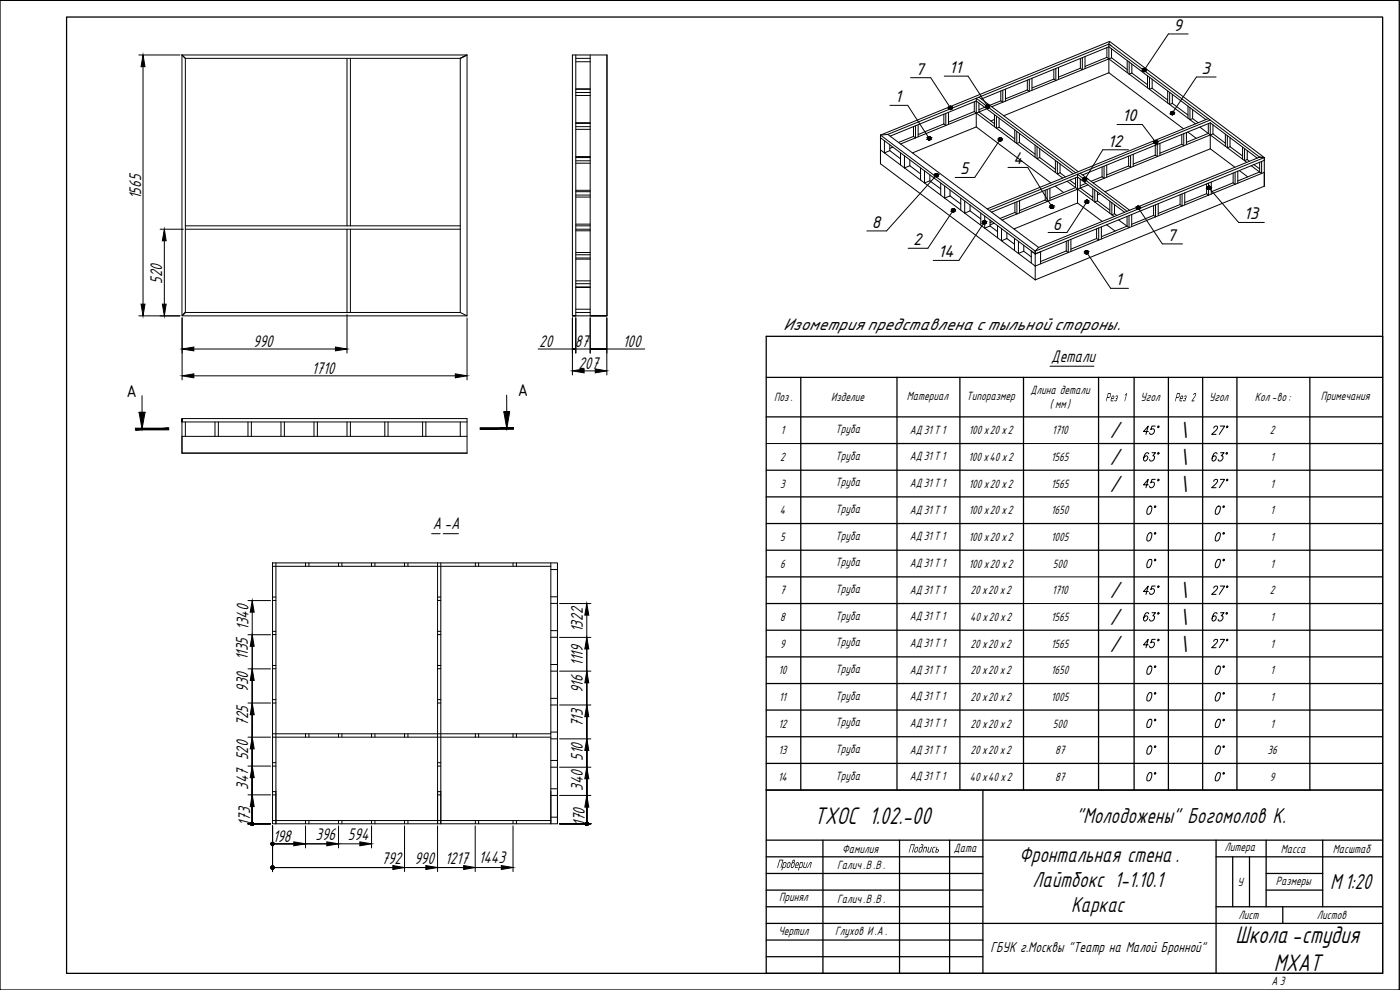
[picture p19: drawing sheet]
<svg xmlns="http://www.w3.org/2000/svg" width="420mm" height="297mm" viewBox="0 0 420 297" stroke-linecap="round" stroke-linejoin="round" font-family="sans-serif">
<defs><g id="words">
<g font-size="8">
<text x="244.3" y="247.1">ТХОС 1.02.-00</text>
<text x="370.8" y="282.9">Школа-студия</text>
<text x="382.3" y="291.2">МХАТ</text>
</g>
<g font-size="7.9">
<text x="333" y="131.5">/</text>
<text x="353.8" y="131.5">\</text>
<text x="333" y="139.5">/</text>
<text x="353.8" y="139.5">\</text>
<text x="333" y="147.5">/</text>
<text x="353.8" y="147.5">\</text>
<text x="333" y="179.5">/</text>
<text x="353.8" y="179.5">\</text>
<text x="333" y="187.5">/</text>
<text x="353.8" y="187.5">\</text>
<text x="333" y="195.5">/</text>
<text x="353.8" y="195.5">\</text>
</g>
<g font-size="7.2">
<text x="322.9" y="246.8">&quot;Молодожены&quot; Богомолов К.</text>
<text x="305.9" y="258.6">Фронтальная стена .</text>
<text x="309.9" y="266.1">Лайтбокс 1-1.10.1</text>
<text x="399.2" y="266.8">М1:20</text>
<text x="321.4" y="273.6">Каркас</text>
</g>
<g font-size="6.2">
<text x="341.8" y="139.7">63°</text>
<text x="362.7" y="139.7">63°</text>
<text x="342.9" y="163.7">0°</text>
<text x="363.4" y="163.7">0°</text>
<text x="341.8" y="187.7">63°</text>
<text x="362.7" y="187.7">63°</text>
<text x="347.8" y="211.7" transform="rotate(-90 347.8 211.7)">0°</text>
<text x="368.3" y="211.7" transform="rotate(-90 368.3 211.7)">0°</text>
<text x="347.8" y="235.7" transform="rotate(-90 347.8 235.7)">0°</text>
<text x="368.3" y="235.7" transform="rotate(-90 368.3 235.7)">0°</text>
</g>
<g font-size="5.7">
<text x="341.8" y="131.6">45°</text>
<text x="362.3" y="131.6">27°</text>
<text x="341.8" y="147.5">45°</text>
<text x="362.3" y="147.5">27°</text>
<text x="342.9" y="155.6">0°</text>
<text x="363.4" y="155.6">0°</text>
<text x="342.9" y="171.4">0°</text>
<text x="363.4" y="171.4">0°</text>
<text x="341.8" y="179.6">45°</text>
<text x="362.3" y="179.6">27°</text>
<text x="341.8" y="195.4">45°</text>
<text x="362.3" y="195.4">27°</text>
<text x="342.9" y="203.6">0°</text>
<text x="363.4" y="203.6">0°</text>
<text x="342.9" y="219.4">0°</text>
<text x="363.4" y="219.4">0°</text>
<text x="342.9" y="227.5">0°</text>
<text x="363.4" y="227.5">0°</text>
</g>
<g font-size="5.6">
<text x="42.3" y="59.8" transform="rotate(-90 42.3 59.8)">1565</text>
<text x="48.7" y="85.2" transform="rotate(-90 48.7 85.2)">520</text>
<text x="76" y="104.1">990</text>
<text x="161.8" y="104.1">20</text>
<text x="172.6" y="104.1">87</text>
<text x="186.9" y="104.1">100</text>
<text x="93.6" y="112.2">1710</text>
<text x="173.6" y="110.7">207</text>
<text x="315.5" y="108.5">Детали</text>
<text x="129.9" y="158.7">А -А</text>
<text x="74.5" y="189" transform="rotate(-90 74.5 189)">1340</text>
<text x="174.9" y="189.7" transform="rotate(-90 174.9 189.7)">1322</text>
<text x="74.4" y="198.1" transform="rotate(-90 74.4 198.1)">1135</text>
<text x="174.9" y="199.8" transform="rotate(-90 174.9 199.8)">1119</text>
<text x="74.5" y="207.6" transform="rotate(-90 74.5 207.6)">930</text>
<text x="174.9" y="208" transform="rotate(-90 174.9 208)">916</text>
<text x="74.5" y="217.8" transform="rotate(-90 74.5 217.8)">725</text>
<text x="174.9" y="218.2" transform="rotate(-90 174.9 218.2)">713</text>
<text x="74.5" y="228.1" transform="rotate(-90 74.5 228.1)">520</text>
<text x="174.9" y="228.3" transform="rotate(-90 174.9 228.3)">510</text>
<text x="74.5" y="236.9" transform="rotate(-90 74.5 236.9)">347</text>
<text x="174.9" y="237.2" transform="rotate(-90 174.9 237.2)">340</text>
<text x="75.1" y="247.7" transform="rotate(-90 75.1 247.7)">173</text>
<text x="94.7" y="252">396</text>
<text x="104.4" y="252">594</text>
<text x="175.5" y="247.8" transform="rotate(-90 175.5 247.8)">170</text>
<text x="81.9" y="252.6">198</text>
<text x="114.5" y="259.1">792</text>
<text x="124.4" y="259.1">990</text>
<text x="133.6" y="259.2">1217</text>
<text x="143.7" y="259.1">1443</text>
</g>
<g font-size="4.9">
<text x="352.2" y="9.3">9</text>
<text x="274.8" y="22.4">7</text>
<text x="284.9" y="22">11</text>
<text x="360.6" y="22.2">3</text>
<text x="268.6" y="30.7">1</text>
<text x="336.8" y="36.4">10</text>
<text x="332.5" y="44.1">12</text>
<text x="288.2" y="52.4">5</text>
<text x="304" y="49.3">4</text>
<text x="373.3" y="65.9">13</text>
<text x="261.7" y="68.4">8</text>
<text x="316" y="68.9">6</text>
<text x="274.1" y="73.6">2</text>
<text x="281.6" y="77.2">14</text>
<text x="350.3" y="72.3">7</text>
<text x="334.8" y="85.6">1</text>
<text x="235" y="98.9">Изометрия представлена с тыльной стороны.</text>
<text x="38" y="119">А</text>
<text x="155.4" y="118.8">А</text>
</g>
<text font-size="4.8" x="297.3" y="285.6">ГБУК г.Москвы &quot;Театр на Малой Бронной&quot;</text>
<g font-size="4">
<text x="309.2" y="118.1">Длина детали</text>
<text x="232.3" y="120.4">Поз.</text>
<text x="249.5" y="120.4">Изделие</text>
<text x="272.1" y="120">Материал</text>
<text x="290.1" y="120">Типоразмер</text>
<text x="315.1" y="122.5">( мм)</text>
<text x="331.7" y="120.4">Рез</text>
<text x="336.9" y="120.4">1</text>
<text x="342.3" y="120.4">Угол</text>
<text x="352.4" y="120.4">Рез 2</text>
<text x="362.8" y="120.4">Угол</text>
<text x="376.6" y="120.4">Кол-во:</text>
<text x="396.4" y="120">Примечания</text>
<text x="234.3" y="130.3">1</text>
<text x="250.7" y="129.9">Труба</text>
<text x="273" y="130.2">АД 31Т 1</text>
<text x="290.7" y="130.3">100 х20 х2</text>
<text x="315.7" y="130.3">1710</text>
<text x="381.1" y="130.3">2</text>
<text x="250.7" y="138">Труба</text>
<text x="234.1" y="138.3">2</text>
<text x="273" y="138.1">АД 31Т 1</text>
<text x="290.7" y="138.3">100 х40х2</text>
<text x="315.5" y="138.3">1565</text>
<text x="381.3" y="138.3">1</text>
<text x="234.1" y="146.3">3</text>
<text x="250.7" y="146">Труба</text>
<text x="273" y="146.1">АД 31Т 1</text>
<text x="290.7" y="146.3">100 х20 х2</text>
<text x="315.5" y="146.3">1565</text>
<text x="381.3" y="146.3">1</text>
<text x="234" y="154.3">4</text>
<text x="250.7" y="154">Труба</text>
<text x="273" y="154.1">АД 31Т 1</text>
<text x="290.7" y="154.3">100 х20 х2</text>
<text x="315.5" y="154.3">1650</text>
<text x="381.3" y="154.3">1</text>
<text x="250.7" y="162">Труба</text>
<text x="234.1" y="162.3">5</text>
<text x="273" y="162.1">АД 31Т 1</text>
<text x="290.7" y="162.3">100 х20 х2</text>
<text x="315.5" y="162.3">1005</text>
<text x="381.3" y="162.3">1</text>
<text x="234.1" y="170.3">6</text>
<text x="250.7" y="170">Труба</text>
<text x="273" y="170.1">АД 31Т 1</text>
<text x="290.7" y="170.3">100 х20 х2</text>
<text x="316" y="170.3">500</text>
<text x="381.3" y="170.3">1</text>
<text x="234.1" y="178.3">7</text>
<text x="250.7" y="178">Труба</text>
<text x="273" y="178.1">АД 31Т 1</text>
<text x="291.3" y="178.3">20 х20 х2</text>
<text x="315.7" y="178.3">1710</text>
<text x="381.1" y="178.3">2</text>
<text x="250.7" y="186">Труба</text>
<text x="234.1" y="186.3">8</text>
<text x="273" y="186.1">АД 31Т 1</text>
<text x="291.2" y="186.3">40 х20 х2</text>
<text x="315.5" y="186.3">1565</text>
<text x="381.3" y="186.3">1</text>
<text x="234.1" y="194.3">9</text>
<text x="250.7" y="194">Труба</text>
<text x="273" y="194.1">АД 31Т 1</text>
<text x="291.3" y="194.3">20 х20 х2</text>
<text x="315.5" y="194.3">1565</text>
<text x="381.3" y="194.3">1</text>
<text x="233.6" y="202.3">10</text>
<text x="250.7" y="202">Труба</text>
<text x="273" y="202.1">АД 31Т 1</text>
<text x="291.3" y="202.3">20 х20 х2</text>
<text x="315.5" y="202.3">1650</text>
<text x="381.3" y="202.3">1</text>
<text x="250.7" y="210">Труба</text>
<text x="233.8" y="210.3">11</text>
<text x="273" y="210.1">АД 31Т 1</text>
<text x="291.3" y="210.3">20 х20 х2</text>
<text x="315.5" y="210.3">1005</text>
<text x="381.3" y="210.3">1</text>
<text x="233.6" y="218.3">12</text>
<text x="250.7" y="218">Труба</text>
<text x="273" y="218.1">АД 31Т 1</text>
<text x="291.3" y="218.3">20 х20 х2</text>
<text x="316" y="218.3">500</text>
<text x="381.3" y="218.3">1</text>
<text x="233.6" y="226.3">13</text>
<text x="250.7" y="226">Труба</text>
<text x="273" y="226.1">АД 31Т 1</text>
<text x="291.3" y="226.3">20 х20 х2</text>
<text x="316.7" y="226.3">87</text>
<text x="380.4" y="226.3">36</text>
<text x="250.7" y="234">Труба</text>
<text x="233.5" y="234.3">14</text>
<text x="273" y="234.1">АД 31Т 1</text>
<text x="291.1" y="234.3">40х40 х2</text>
<text x="316.7" y="234.3">87</text>
<text x="381.1" y="234.3">9</text>
<text x="252.7" y="255.8">Фамилия</text>
<text x="272.5" y="255.8">Подпись</text>
<text x="286.3" y="255.6">Дата</text>
<text x="367.5" y="255.4">Литера</text>
<text x="384.4" y="255.8">Масса</text>
<text x="400" y="255.8">Масштаб</text>
<text x="233" y="260.4">Проверил</text>
<text x="251.2" y="260.8">Галич.В.В.</text>
<text x="371.3" y="265.8">У</text>
<text x="382.9" y="265.5">Размеры</text>
<text x="233.8" y="270.5">Принял</text>
<text x="251.2" y="270.8">Галич.В.В.</text>
<text x="371.6" y="275.8">Лист</text>
<text x="395.2" y="275.8">Листов</text>
<text x="233.6" y="280.4">Чертил</text>
<text x="250.6" y="280.4">Глухов И.А.</text>
<text x="381.6" y="295.6">А 3</text>
</g>
</g></defs>
<!-- layer: 0 -->
<g fill="none" stroke="#000" stroke-width=".3">
<path d="M54.6 16.5h85.6v78.3h-85.6zM54.6 16.5l1 1M104.1 17.5v50.3M105.2 17.5v50.3M138.1 17.5h-82.5v76.3M138.1 17.5l2.1-1-2.1 1M138.1 17.5v76.3h-82.5M172.8 16.5v78.3h4.3v-78.3M172.8 17.5h4.3M172.8 18.5h4.3M182.2 16.5v78.3h-5.1h5.1zM182.2 16.5h-10.4v78.3"/>
<path d="M324.2 17.6v2.9M324.8 17.3v3.6l-.6-.4M325.6 17v3.6M332.2 14.3v2.9M332.2 17.2l-6.6 2.7M332.2 17.2l26.6 20M332.8 13.2l45.2 33.9M332.8 13.2v8.6M332.8 13.2l-66.4 27.1M333 12.4l46.4 34.9M333 12.4l-.2 .8M333 12.4l-68.8 28.1"/>
<path d="M333 13.4l.5 .3M333.6 14.7v2.6M333.6 17.3l-36 14.7M333.6 17.3l4.7 3.6M338.3 18.2v3.6M338.9 18.6v3.7l.8-.4M339.7 19.2v2.7M172.8 36.8h4.3M172.8 38.8h4.3M172.8 26.7h4.3M172.8 28.6h4.3M172.8 38h4.3"/>
<path d="M172.8 37h4.3M172.8 27.8h4.3M172.8 26.8h4.3M274.2 38v2.9M274.7 37.7v3.7l-.5-.5M275.5 37.4v3.6M283.3 34.3v2.9M283.3 37.2l-7.8 3.2M283.8 34v3.7l-.5-.5M284.6 33.7v3.6M292.4 30.6v2.9M292.4 33.5l-7.8 3.1"/>
<path d="M292.4 33.5l26.5 19.9M293 38.1v-8.6l29.8 22.3M293 38.1l-19.1 7.8M293 38.1l22.4 16.8M293.8 29.2l29.8 22.3M293.8 30.9v2.7l4.6 3.5M294.5 29.7l38.3-15.7 29.1 21.9M295.5 32.2l-1.7 .7M296.1 32.7l-25.8 10.5M298.4 34.4v3.6M298.4 35.8l-1.1 .5M299 34.9v3.6l.8-.3"/>
<path d="M299.8 35.5v2.7M299.8 38.2l4.7 3.5M300.4 27.3v3M300.4 30.3l-3.4 1.3M300.9 27.1v3.6l-.5-.4M301.8 26.7v3.6M304.5 39v3.6M305.1 39.4v3.6l.8-.3M308.3 24v3M308.3 27l-6.5 2.7M308.9 23.8v3.6l-.6-.4M309.7 23.5v3.6"/>
<path d="M316.3 20.8v2.9M316.3 23.7l-6.6 2.7M316.3 23.7l.6 .5M316.9 20.6v3.6M317.7 20.2v3.7M324.2 20.5l-6.5 2.6M332.8 21.8l-31.6 12.9M332.8 21.8l22.4 16.8M339.7 21.9l4.7 3.5M344.4 22.7v3.7M345 23.2v3.6l.8-.3M345.8 23.8v2.7"/>
<path d="M345.8 26.5l4.6 3.5M350.4 27.3v3.6M351 27.8v3.6l.8-.4M351.8 28.3v2.7M351.8 31l4.7 3.5M356.1 39.8v3.6M356.5 39.6l2.5 1.9M356.5 31.9v3.6M357.1 32.3v3.6l.8-.3M357.9 32.9v2.7M357.9 35.6l1.7 1.2M360.1 38.1l14.1 10.6"/>
<path d="M362.6 35.6l-66.4 27.1M362.6 37.1v2.9l-6.5 2.7M363.2 36.9l14.1 10.5M363.2 36l-66.4 27.1M363.2 36.9l-38.3 15.6M363.2 36.9v7.7M364 37.5v2.7M172.8 57.1h4.3M172.8 59.1h4.3M172.8 47h4.3M172.8 49h4.3M172.8 58.5h4.3"/>
<path d="M172.8 57.5h4.3M172.8 48.2h4.3M172.8 47.3h4.3M264.2 45l46.5 34.8 68.7-28.1M264.2 40.5v8.6l46.5 34.9M264.2 41.3l46.5 34.9M264.2 40.5l46.5 34.8M265.4 42.2v3.7l1.6-.7M266.4 40.3l-2.2 .2M266.4 40.3l45.3 33.9M267 43.5v1.7M267 45.2l3.3 2.5"/>
<path d="M267.2 40.8l25.8-10.5 29.1 21.8M267.9 44.1l-.9 .4M270.3 45.9v3.6M271.4 46.8v3.6l1.6-.7M273 48v1.7M273 49.7l3.3 2.4M274.2 40.9l-4.5 1.8M276.3 50.4v3.6M277.5 51.3v3.6l1.6-.6M279.1 52.5v1.8M279.1 54.3l3.2 2.4M282.3 54.9v3.6"/>
<path d="M283.5 55.8v3.6l1.6-.6M285.1 57v1.8M285.1 58.8l3.2 2.4M288.3 59.4v3.7M305.9 40v2.7M305.9 42.7l4.7 3.6M310.6 43.5v3.7M311.2 44v3.6l.8-.3M312 44.6v2.7M312 47.3l4.7 3.5M313.7 57.1v2.9M314.3 56.8v3.6l-.6-.4"/>
<path d="M315.1 56.5v3.6M316.7 55.9l2.5 1.9M316.7 48.1v3.6M317.3 48.5v3.7l.8-.4M318.1 49.2v2.6M318.1 51.8l1.6 1.3M320.3 54.4l14.1 10.6M321.1 54.1l1.7 1.3M322.8 53.4v2.9l-7.7 3.2M324.2 52l14.8 11.1M324.2 53.7v2.7l3.8 2.8M325.9 55l-1.7 .7"/>
<path d="M326.5 55.5l-25.8 10.5M328 56.5v3.6M328 59l-.2 .1M328.5 57v3.6l.9-.3M329.4 57.6v2.7M330.1 58.2l-.7 .3M330.8 50.1v2.9M330.8 53l-3.4 1.4M331.3 49.9v3.6l-.5-.5M332.1 49.6v3.6M338.7 46.8v3M338.7 49.8l-6.6 2.7"/>
<path d="M339.3 46.6v3.6l-.6-.4M340.1 46.3v3.6M346.7 43.6v3M346.7 46.6l-6.6 2.6M347.3 43.4v3.6l-.6-.4M348.1 43v3.6M354.2 58.4v3M354.7 40.4v2.9M354.7 43.3l-6.6 2.7M354.8 58.2v3.6l-.6-.4M355.3 40.1v3.6l-.6-.4M355.6 57.9v3.6"/>
<path d="M362.1 55.2v2.9M362.1 58.1l-6.5 2.7M362.7 54.9v3.7l-.6-.5M363.2 44.6l7.4 5.6M363.2 44.6l-31.6 12.9M363.5 54.6v3.6M364 40.2l3.7 2.8M364 40.2l-36 14.6M367.7 40.3v3.6M368.3 40.7v3.7l.8-.4M369.1 41.3v2.7M369.1 44l3.8 2.8"/>
<path d="M370.1 51.9v2.9M370.1 54.8l-6.6 2.8M370.7 51.7v3.6l-.6-.5M371.5 51.3v3.7M371.9 51.2l2.5 1.9M372.9 44.1v3.6M373.5 44.6v3.6l.8-.3M374.3 45.2v2.7M374.3 47.9l.7 .5M376.3 49.4l1.7 1.3M378 47.1l1.4 .2M378 47.1l-66.3 27.1"/>
<path d="M378 48.7v2.9l-6.5 2.7M378.6 48.4v3.7l-3.1-2.4M379.4 47.3v8.6l-68.7 28.1M379.4 48.1l-68.7 28.1M379.4 47.3l-68.7 28M55.6 67.8h82.5M55.6 68.8h82.5M104.1 68.8v25M105.2 68.8v25M172.8 67.8h4.3M172.8 68.8h4.3M172.8 75.8h4.3"/>
<path d="M172.8 77.8h4.3M172.8 67.3h4.3M172.8 69.2h4.3M172.8 77.4h4.3M172.8 76.4h4.3M289.5 60.3v3.7l1.6-.7M291.1 61.5v1.8M291.1 63.3l3.2 2.4M294.3 64v3.5M295.5 64.8v3.6l1.6-.6M297.1 66v1.8M297.1 67.8l2.3 1.7"/>
<path d="M297.6 63.7l25.8-10.6 14.1 10.6M297.8 66.5l-.7 .3M298.4 67l-1.3 .5M299.4 67.7v3.7M300.6 68.6v3.6l1.6-.6M302.2 69.8v1.8M302.2 71.6l2.3 1.7M304.5 71.5v3.6M304.6 60.8v2.9M304.6 63.7l-4.5 1.9M304.6 63.7l.6 .5M305.2 60.6v3.6"/>
<path d="M305.6 72.4v3.6l1.7-.6M306 60.2v3.7M307.3 73.6v1.8M307.3 75.4l2.2 1.7M309.5 75.3v3.6M310.7 75.3v8.7M310.7 76.2l1.6-.6v3.5M311.7 74.2l-1 1.1M313.7 60l-7.7 3.2M320 72.4v2.9M320 75.3l-7.7 3.2M320.6 72.1v3.7l-.6-.5"/>
<path d="M321.4 71.8v3.6M323.4 60.9v-8.6l14.8 11.1M323.4 60.9l-19.1 7.8M323.4 60.9l7.4 5.5M329.1 68.7v2.9M329.1 71.6l-7.7 3.1M329.4 60.3l3.7 2.8M329.7 68.4v3.6l-.6-.4M330.5 68.1v3.6M332.1 67.4l2.5 1.9M333.1 60.4v3.6M333.7 60.8v3.7l.8-.4"/>
<path d="M334.5 61.5v2.6M334.5 64.1l.7 .6M338.2 64.9v2.9l-7.7 3.2M338.8 64.7v3.6l-3.1-2.3M339.6 64.4v3.6M346.2 61.7v2.9M346.2 64.6l-6.6 2.7M346.8 61.5v3.6l-.6-.5M347.6 61.1v3.6M354.2 61.4l-6.6 2.6M55.6 93.8l-1 1 1-1M138.1 93.8l2.1 1"/>
<path d="M171.8 94.8h1h-1M172.8 93.8h4.3M172.8 92.8h4.3M172.8 84.3h4.3M172.8 86.3h4.3M172.8 86.1h4.3M172.8 85.1h4.3M42.6 118.7v10M152.1 118.6v10M54.6 125.6v1v-1h85.6v10.4M55.6 126.6v4.3M64.5 126.6v4.3"/>
<path d="M65.5 126.6v4.3M74.4 126.6v4.3M75.4 126.6v4.3M84.3 126.6v4.3M85.3 126.6v4.3M94.2 126.6v4.3M95.2 126.6v4.3M104.1 126.6v4.3M105.2 126.6v4.3M115.5 126.6v4.3M116.5 126.6v4.3M126.8 126.6v4.3"/>
<path d="M127.8 126.6v4.3M138.1 126.6v4.3M140.2 126.6h-85.6v9.4h85.6M140.2 130.9h-85.6v5.1h85.6M81.8 168.9h85.5v78.3h-85.5zM81.8 169.9h83.5M81.8 179.1h1M82.8 168.9v78.3M91.7 168.9v1M92.7 168.9v1M101.6 168.9v1M102.6 168.9v1"/>
<path d="M111.5 168.9v1M112.5 168.9v1M121.4 168.9v1M122.4 168.9v1M129.5 160.1h2.6M131.3 179.1h1M131.3 168.9v78.3M132.3 168.9v78.3v-9.9M133 160.1h2M135 160.1h2.6M142.7 168.9v1M143.6 168.9v1"/>
<path d="M154 168.9v1M155 168.9v1M165.3 168.9v78.3M165.3 179.1h2M165.3 170.9h2M81.8 199.7h1M81.8 190.4h1M81.8 189.4h1M81.8 180.2h1M131.3 199.7h1M131.3 190.4h1M131.3 189.4h1"/>
<path d="M131.3 180.2h1M165.3 199.4h2M165.3 189.2h2M165.3 191.2h2M165.3 181h2M81.8 210.9h1M81.8 209.9h1M81.8 200.6h1M131.3 210.9h1M131.3 209.9h1M131.3 200.6h1M165.3 219.7h2"/>
<path d="M165.3 209.5h2M165.3 211.5h2M165.3 201.4h2M81.8 238.5h1M81.8 237.5h1M81.8 229.9h1M81.8 228.8h1M81.8 220.2h83.5M81.8 221.2h83.5M91.7 220.2v1M92.7 220.2v1M101.6 220.2v1"/>
<path d="M102.6 220.2v1M111.5 220.2v1M112.5 220.2v1M121.4 220.2v1M122.4 220.2v1M131.3 238.5h1M131.3 237.5h1M131.3 229.9h1M131.3 228.8h1M142.7 220.2v1M143.6 220.2v1M154 220.2v1"/>
<path d="M155 220.2v1M165.3 236.7h2M165.3 238.7h2M165.3 228.2h2M165.3 230.2h2M165.3 221.7h2M167.3 237.3v9.9M81.8 246.2h83.5M91.7 246.2v1M92.7 246.2v1M101.6 246.2v1M102.6 246.2v1"/>
<path d="M111.5 246.2v1M112.5 246.2v1M121.4 246.2v1M122.4 246.2v1M142.7 246.2v1M143.6 246.2v1M154 246.2v1M155 246.2v1M165.3 245.2h2"/>
</g>
<g fill="none" stroke="#000" stroke-width=".38">
<path d="M0 .1h419.9v296.9h-419.9zM20 5.1h395v286.9h-395zM230 237.1h185v54.9h-185zM295 237.1v54.9M230 252.1h185M230 257.1h65M247 252.1v39.9M270 252.1v39.9M285 252.1v39.9M365 257.1h50M365 252.1v39.9M370 257.1v15"/>
<path d="M375 257.1v15M380 252.1v20M397 252.1v20M230 262.1h65M230 267.1h65M230 272.1h65M230 277.1h185M365 272.1h50M380 262.1h17M380 267.1h17M385 272.1v5M230 282.1h65"/>
<path d="M230 287h65"/>
</g>
<g fill="#000">
<path d="M241.4 258.7l.2 .1-.3 1.3 .5 .1 .6-1.5-.5 1.7-.9-.1zM243 258.8l.6-.1-.4 1.7-.2-.1 .4-1.4h-.2l-1 1.5zM278.6 254.2l.2-.1-.3 1.4 .6 .1 .3-1.4 .3-.1-.6 1.7h-.6l-.2-.2zM280 254.3l.2-.2h.6l-.1 .2-.6 .2-.2 1 .4 .1v.2l-.6-.2z"/>
<path d="M240.1 258.8l.7-.1 .2 .5-.3 1-.8 .2-.4 .8zM240.3 258.9l-.4 1.3 .7-.2 .2-1z"/>
<path d="M281.1 254.1h.2l-.2 .7h.5l.2 .5-.4 .5h-.7zM281.1 255l-.2 .6 .6-.1 .1-.3z"/>
</g>
<g fill="none" stroke="#000" stroke-width=".3">
<path d="M41.7 16.5h12.3M42.9 20v71.3M48 68.8h7M49.3 72.2v19.1M41.7 94.8h12.3M54.7 95.4v18.6M104.1 94.4v11.5M140.2 95.4v18.6M171.8 95.4v17.1M172.8 95.4v10.5M177.1 95.4v10.5M182.1 95.4v17.1"/>
<path d="M58.2 112.8h78.5M58.2 104.7h42.5M161.5 104.7h10.3M172.8 104.7h-1h1M172.8 104.7h4.3M175.3 111.3h3.3M182.1 104.7h-5h5M182.1 104.7h11.4M74.4 190.4h6.8M74.4 180.2h6.8M75.7 183.7v63.5M167.9 191.2h9.4"/>
<path d="M167.9 181.1h9.4M176.1 184.6v62.6M74.4 200.7h6.8M74.4 210.9h6.8M167.9 211.5h9.4M167.9 201.4h9.4M74.4 238.5h6.8M74.4 229.9h6.8M74.4 221.2h6.8M167.9 238.7h9.4M167.9 230.2h9.4M167.9 221.7h9.4"/>
<path d="M74.4 247.2h6.8M81.8 247.8v13.7M81.8 253.2h26.2M91.7 247.8v6.6M101.6 247.8v6.6M111.5 247.8v6.6M121.4 247.8v13.7M131.3 247.8v13.7M142.6 247.8v13.7M154 247.8v13.7M167.9 247.2h9.4M81.8 260.3h68.7"/>
</g>
<g fill="#000" stroke="#000" stroke-width=".3">
<path d="M42.9 16.5l.6 3.5h-1.2zM49.3 68.8l.6 3.4h-1.2zM42.3 91.3h1.2l-.6 3.5zM48.7 91.3h1.2l-.6 3.5zM54.7 112.8l3.5-.6v1.2zM54.7 104.7l3.5-.6v1.2zM100.7 104.1l3.4 .6-3.4 .6zM136.7 112.2l3.5 .6-3.5 .6zM171.8 111.3l3.5-.6v1.2zM178.6 110.7l3.5 .6-3.5 .6zM75.7 190.4l.6 3.5h-1.2zM75.7 180.2l.6 3.5h-1.2z"/>
<path d="M176.1 191.2l.6 3.5h-1.2zM176.1 181.1l.6 3.5h-1.2zM75.7 200.7l.6 3.5h-1.2zM75.7 210.9l.6 3.5h-1.2zM176.1 211.5l.6 3.5h-1.2zM176.1 201.4l.6 3.5h-1.2zM75.7 229.9l.6 3.4h-1.2zM75.7 221.2l.6 3.5h-1.2zM176.1 230.2l.6 3.5h-1.2zM176.1 221.7l.6 3.5h-1.2zM75.7 238.5l.6 3.5h-1.2zM88.2 252.6l3.5 .6-3.5 .6z"/>
<path d="M98.1 252.6l3.5 .6-3.5 .6zM108 252.6l3.5 .6-3.5 .6zM117.9 259.7l3.5 .6-3.5 .6zM127.8 259.7l3.5 .6-3.5 .6zM139.1 259.7l3.5 .6-3.5 .6zM150.5 259.7l3.5 .6-3.5 .6zM176.1 238.7l.6 3.5h-1.2z"/>
</g>
<!-- layer: 0 -->
<g fill="#000" stroke="#000" stroke-width=".3">
<path d="M41.7 123.7h1.8zM41.7 123.7h1.8l-.9 5z"/>
<path d="M40.6 129h10v-.5zM40.6 128.5h10l-10 .5z"/>
<path d="M144.1 128.3v.5l10-.5zM144.1 128.8l10-.5v.5z"/>
<path d="M151.2 123.6h1.8zM151.2 123.6h1.8l-.9 5z"/>
<path d="M75.3 247.2v.2l.4-.2zM75.3 247.4l.4-.2-.2 .4zM75.7 247.2l-.2 .4h.2z"/>
<path d="M75.3 247.2v.2l.4-.2zM75.3 247.4l.4-.2-.2 .4zM75.7 247.2l-.2 .4h.2z"/>
<path d="M75.3 247.2v.2l.4-.2zM75.3 247.4l.4-.2-.2 .4zM75.7 247.2l-.2 .4h.2z"/>
<path d="M75.3 247.2v.2l.4-.2zM75.3 247.4l.4-.2-.2 .4zM75.7 247.2l-.2 .4h.2z"/>
<path d="M75.3 247.2v.2l.4-.2zM75.3 247.4l.4-.2-.2 .4zM75.7 247.2l-.2 .4h.2z"/>
<path d="M75.3 247.2v.2l.4-.2zM75.3 247.4l.4-.2-.2 .4zM75.7 247.2l-.2 .4h.2z"/>
<path d="M75.3 247.2v.2l.4-.2zM75.3 247.4l.4-.2-.2 .4zM75.7 247.2l-.2 .4h.2z"/>
<path d="M75.7 247.2v.4h.2zM75.7 247.2l.4 .2-.2 .2zM75.7 247.2l.4 .2v-.2z"/>
<path d="M75.5 246.8l.2 .4v-.5zM75.3 247l.2-.2 .2 .4zM75.3 247v.2h.4z"/>
<path d="M75.7 247.2v.4h.2zM75.7 247.2l.4 .2-.2 .2zM75.7 247.2l.4 .2v-.2z"/>
<path d="M75.5 246.8l.2 .4v-.5zM75.3 247l.2-.2 .2 .4zM75.3 247v.2h.4z"/>
<path d="M75.7 247.2v.4h.2zM75.7 247.2l.4 .2-.2 .2zM75.7 247.2l.4 .2v-.2z"/>
<path d="M75.5 246.8l.2 .4v-.5zM75.3 247l.2-.2 .2 .4zM75.3 247v.2h.4z"/>
<path d="M75.7 247.2v.4h.2zM75.7 247.2l.4 .2-.2 .2zM75.7 247.2l.4 .2v-.2z"/>
<path d="M75.5 246.8l.2 .4v-.5zM75.3 247l.2-.2 .2 .4zM75.3 247v.2h.4z"/>
<path d="M75.7 247.2v.4h.2zM75.7 247.2l.4 .2-.2 .2zM75.7 247.2l.4 .2v-.2z"/>
<path d="M75.5 246.8l.2 .4v-.5zM75.3 247l.2-.2 .2 .4zM75.3 247v.2h.4z"/>
<path d="M75.7 247.2v.4h.2zM75.7 247.2l.4 .2-.2 .2zM75.7 247.2l.4 .2v-.2z"/>
<path d="M75.5 246.8l.2 .4v-.5zM75.3 247l.2-.2 .2 .4zM75.3 247v.2h.4z"/>
<path d="M75.7 247.2v.4h.2zM75.7 247.2l.4 .2-.2 .2zM75.7 247.2l.4 .2v-.2z"/>
<path d="M75.5 246.8l.2 .4v-.5zM75.3 247l.2-.2 .2 .4zM75.3 247v.2h.4z"/>
<path d="M75.7 247.2h.4v-.2zM75.9 246.8l.2 .2-.4 .2zM75.7 246.7v.5l.2-.4z"/>
<path d="M75.7 247.2h.4v-.2zM75.9 246.8l.2 .2-.4 .2zM75.7 246.7v.5l.2-.4z"/>
<path d="M75.7 247.2h.4v-.2zM75.9 246.8l.2 .2-.4 .2zM75.7 246.7v.5l.2-.4z"/>
<path d="M75.7 247.2h.4v-.2zM75.9 246.8l.2 .2-.4 .2zM75.7 246.7v.5l.2-.4z"/>
<path d="M75.7 247.2h.4v-.2zM75.9 246.8l.2 .2-.4 .2zM75.7 246.7v.5l.2-.4z"/>
<path d="M75.7 247.2h.4v-.2zM75.9 246.8l.2 .2-.4 .2zM75.7 246.7v.5l.2-.4z"/>
<path d="M75.7 247.2h.4v-.2zM75.9 246.8l.2 .2-.4 .2zM75.7 246.7v.5l.2-.4z"/>
<path d="M81.4 253.2v.2l.4-.2zM81.4 253.4l.4-.2-.2 .4zM81.8 253.2l-.2 .4h.2z"/>
<path d="M81.4 253.2v.2l.4-.2zM81.4 253.4l.4-.2-.2 .4zM81.8 253.2l-.2 .4h.2z"/>
<path d="M81.4 253.2v.2l.4-.2zM81.4 253.4l.4-.2-.2 .4zM81.8 253.2l-.2 .4h.2z"/>
<path d="M81.8 253.2v.4h.2zM81.8 253.2l.4 .2-.2 .2zM81.8 253.2l.4 .2 .1-.2z"/>
<path d="M81.6 252.8l.2 .4v-.4zM81.4 253l.2-.2 .2 .4zM81.4 253v.2h.4z"/>
<path d="M81.8 253.2v.4h.2zM81.8 253.2l.4 .2-.2 .2zM81.8 253.2l.4 .2 .1-.2z"/>
<path d="M81.6 252.8l.2 .4v-.4zM81.4 253l.2-.2 .2 .4zM81.4 253v.2h.4z"/>
<path d="M81.8 253.2v.4h.2zM81.8 253.2l.4 .2-.2 .2zM81.8 253.2l.4 .2 .1-.2z"/>
<path d="M81.6 252.8l.2 .4v-.4zM81.4 253l.2-.2 .2 .4zM81.4 253v.2h.4z"/>
<path d="M81.6 259.9l.2 .4v-.5zM81.6 259.9l.2 .4-.4-.2zM81.4 260.1v.2h.4z"/>
<path d="M81.6 259.9l.2 .4v-.5zM81.6 259.9l.2 .4-.4-.2zM81.4 260.1v.2h.4z"/>
<path d="M81.6 259.9l.2 .4v-.5zM81.6 259.9l.2 .4-.4-.2zM81.4 260.1v.2h.4z"/>
<path d="M81.6 259.9l.2 .4v-.5zM81.6 259.9l.2 .4-.4-.2zM81.4 260.1v.2h.4z"/>
<path d="M81.8 253.2h.5l-.1-.2zM82 252.8l.2 .2-.4 .2zM81.8 252.8v.4l.2-.4z"/>
<path d="M81.8 253.2h.5l-.1-.2zM82 252.8l.2 .2-.4 .2zM81.8 252.8v.4l.2-.4z"/>
<path d="M81.8 253.2h.5l-.1-.2zM82 252.8l.2 .2-.4 .2zM81.8 252.8v.4l.2-.4z"/>
<path d="M175.7 247.2v.2l.4-.2zM175.7 247.4l.4-.2-.2 .4zM176.1 247.2l-.2 .4h.2z"/>
<path d="M175.7 247.2v.2l.4-.2zM175.7 247.4l.4-.2-.2 .4zM176.1 247.2l-.2 .4h.2z"/>
<path d="M175.7 247.2v.2l.4-.2zM175.7 247.4l.4-.2-.2 .4zM176.1 247.2l-.2 .4h.2z"/>
<path d="M175.7 247.2v.2l.4-.2zM175.7 247.4l.4-.2-.2 .4zM176.1 247.2l-.2 .4h.2z"/>
<path d="M175.7 247.2v.2l.4-.2zM175.7 247.4l.4-.2-.2 .4zM176.1 247.2l-.2 .4h.2z"/>
<path d="M175.7 247.2v.2l.4-.2zM175.7 247.4l.4-.2-.2 .4zM176.1 247.2l-.2 .4h.2z"/>
<path d="M175.7 247.2v.2l.4-.2zM175.7 247.4l.4-.2-.2 .4zM176.1 247.2l-.2 .4h.2z"/>
<path d="M176.1 247.2v.4h.2zM176.1 247.2l.4 .2-.2 .2zM176.1 247.2l.4 .2v-.2z"/>
<path d="M175.9 246.8l.2 .4v-.5zM175.7 247l.2-.2 .2 .4zM175.7 247v.2h.4z"/>
<path d="M176.1 247.2v.4h.2zM176.1 247.2l.4 .2-.2 .2zM176.1 247.2l.4 .2v-.2z"/>
<path d="M175.9 246.8l.2 .4v-.5zM175.7 247l.2-.2 .2 .4zM175.7 247v.2h.4z"/>
<path d="M176.1 247.2v.4h.2zM176.1 247.2l.4 .2-.2 .2zM176.1 247.2l.4 .2v-.2z"/>
<path d="M175.9 246.8l.2 .4v-.5zM175.7 247l.2-.2 .2 .4zM175.7 247v.2h.4z"/>
<path d="M176.1 247.2v.4h.2zM176.1 247.2l.4 .2-.2 .2zM176.1 247.2l.4 .2v-.2z"/>
<path d="M175.9 246.8l.2 .4v-.5zM175.7 247l.2-.2 .2 .4zM175.7 247v.2h.4z"/>
<path d="M176.1 247.2v.4h.2zM176.1 247.2l.4 .2-.2 .2zM176.1 247.2l.4 .2v-.2z"/>
<path d="M175.9 246.8l.2 .4v-.5zM175.7 247l.2-.2 .2 .4zM175.7 247v.2h.4z"/>
<path d="M176.1 247.2v.4h.2zM176.1 247.2l.4 .2-.2 .2zM176.1 247.2l.4 .2v-.2z"/>
<path d="M175.9 246.8l.2 .4v-.5zM175.7 247l.2-.2 .2 .4zM175.7 247v.2h.4z"/>
<path d="M176.1 247.2v.4h.2zM176.1 247.2l.4 .2-.2 .2zM176.1 247.2l.4 .2v-.2z"/>
<path d="M175.9 246.8l.2 .4v-.5zM175.7 247l.2-.2 .2 .4zM175.7 247v.2h.4z"/>
<path d="M176.1 247.2h.4v-.2zM176.3 246.8l.2 .2-.4 .2zM176.1 246.7v.5l.2-.4z"/>
<path d="M176.1 247.2h.4v-.2zM176.3 246.8l.2 .2-.4 .2zM176.1 246.7v.5l.2-.4z"/>
<path d="M176.1 247.2h.4v-.2zM176.3 246.8l.2 .2-.4 .2zM176.1 246.7v.5l.2-.4z"/>
<path d="M176.1 247.2h.4v-.2zM176.3 246.8l.2 .2-.4 .2zM176.1 246.7v.5l.2-.4z"/>
<path d="M176.1 247.2h.4v-.2zM176.3 246.8l.2 .2-.4 .2zM176.1 246.7v.5l.2-.4z"/>
<path d="M176.1 247.2h.4v-.2zM176.3 246.8l.2 .2-.4 .2zM176.1 246.7v.5l.2-.4z"/>
<path d="M176.1 247.2h.4v-.2zM176.3 246.8l.2 .2-.4 .2zM176.1 246.7v.5l.2-.4z"/>
<path d="M81.4 260.3v.2l.4-.2zM81.4 260.5l.4-.2-.2 .4zM81.8 260.3l-.2 .4h.2z"/>
<path d="M81.4 260.3v.2l.4-.2zM81.4 260.5l.4-.2-.2 .4zM81.8 260.3l-.2 .4h.2z"/>
<path d="M81.4 260.3v.2l.4-.2zM81.4 260.5l.4-.2-.2 .4zM81.8 260.3l-.2 .4h.2z"/>
<path d="M81.4 260.3v.2l.4-.2zM81.4 260.5l.4-.2-.2 .4zM81.8 260.3l-.2 .4h.2z"/>
<path d="M81.8 260.3v.4h.2zM81.8 260.3l.4 .2-.2 .2zM81.8 260.3l.4 .2 .1-.2z"/>
<path d="M81.8 260.3v.4h.2zM81.8 260.3l.4 .2-.2 .2zM81.8 260.3l.4 .2 .1-.2z"/>
<path d="M81.8 260.3v.4h.2zM81.8 260.3l.4 .2-.2 .2zM81.8 260.3l.4 .2 .1-.2z"/>
<path d="M81.8 260.3v.4h.2zM81.8 260.3l.4 .2-.2 .2zM81.8 260.3l.4 .2 .1-.2z"/>
<path d="M81.8 260.3h.5l-.1-.2zM82 259.9l.2 .2-.4 .2zM81.8 259.8v.5l.2-.4z"/>
<path d="M81.8 260.3h.5l-.1-.2zM82 259.9l.2 .2-.4 .2zM81.8 259.8v.5l.2-.4z"/>
<path d="M81.8 260.3h.5l-.1-.2zM82 259.9l.2 .2-.4 .2zM81.8 259.8v.5l.2-.4z"/>
<path d="M81.8 260.3h.5l-.1-.2zM82 259.9l.2 .2-.4 .2zM81.8 259.8v.5l.2-.4z"/>
</g>
<g fill="none" stroke="#000" stroke-width=".3">
<path d="M356.6 10.2h-6l-7.2 10.8M267.1 31.6h5.3l6.4 9.9M273.3 23.3h6l5.9 9.1M283.4 22.8h7.1l5.9 9.1M284.7 32.4l.5-.5 .5 .5-.5 .5zM296 31.9l.4-.5 .5 .5-.5 .5zM335.2 37.4h7.6l4 5.3M343.4 20.5l.5 .5-.5 .5-.5-.5zM351.3 33.9l.5-.5 .5 .5-.5 .5zM365 23.1h-5.9l-7.3 10.8M278.8 41l.6 .5-.6 .5-.4-.5zM280.5 52.6l.6-.5 .5 .5-.5 .5z"/>
<path d="M281.1 52.6l-15 16.7h-6M300.1 41.3l.6 .6-.6 .4-.4-.4zM300.1 41.9l-7.6 11.3h-5.9M302.5 50.2h5.9l7.3 11.8M325.6 53.3l.5 .5-.5 .5-.5-.5zM338.7 44.9h-7.7l-5.4 8.9M346.8 42.1l.5 .6-.5 .5-.5-.5zM362.3 56.4l.5-.5 .5 .5-.5 .4zM362.8 56.4l8.9 10.3h7.7M285.6 63.1l.5-.5 .5 .5-.5 .5zM286.1 63.1l-7.6 11.4h-6M295.4 66.2l.5 .5-.5 .5-.5-.5z"/>
<path d="M295.4 66.7l-7.6 11.4h-7.7M315.2 62l.5-.5 .5 .5-.5 .6zM325.6 75.7l.5-.5 .5 .5-.5 .5zM326.1 75.7l7.2 10.8h5.4M326.2 60.1l.5 .5-.5 .4-.5-.4zM326.2 60.6l-6 9.2h-5.7M341.1 62.3l.5-.4 .5 .4-.5 .6zM341.6 62.3l7.2 10.9h6.1"/>
</g>
<g fill="#000" stroke="#000" stroke-width=".3">
<path d="M285.1 32.8h.3zM285.2 31.9h.1zM296.2 32.4h.4zM296.3 31.4h.2zM343.2 21.4h.4zM343.3 20.5h.2zM351.7 34.4h.3zM351.7 33.4h.2zM278.7 42h.4zM278.8 41h.2zM280.9 53h.3zM281 52.1h.1z"/>
<path d="M300 42.3h.4zM300.1 41.3h.2zM325.4 54.3h.4zM325.5 53.3h.2zM346.7 43.1h.3zM346.8 42.1h.1zM362.7 56.8h.3zM362.8 55.9h.1zM285.9 63.6h.4zM286 62.6h.2zM295.2 67.2h.4zM295.3 66.2h.2z"/>
<path d="M315.5 62.5h.3zM315.6 61.5h.2zM325.9 76.1h.4zM326 61h.3zM326 75.2h.2zM326.1 60.1h.2zM341.4 62.9h.4zM341.5 61.9h.2z"/>
<path d="M285.1 32.8l.2 .1zM285.2 32.9h.1z"/>
<path d="M285.2 31.9h.2zM285.1 31.9h.3z"/>
<path d="M285.1 31.9h.4zM285 31.9h.5z"/>
<path d="M285 31.9l.6 .1zM285 31.9l.6 .1z"/>
<path d="M285 32.8h.5zM285 32.8h.4z"/>
<path d="M284.9 32l.7 .1zM284.9 32l.7 .1z"/>
<path d="M284.9 32.8h.7zM284.9 32.8h.6z"/>
<path d="M284.9 32.1h.8zM284.9 32.1h.8z"/>
<path d="M284.9 32.7h.7zM284.9 32.7l.7 .1z"/>
<path d="M284.8 32.1l.9 .1zM284.8 32.1l.9 .1z"/>
<path d="M284.8 32.6h.9zM284.8 32.6l.8 .1z"/>
<path d="M284.8 32.2l.9 .1zM284.8 32.2l.9 .1z"/>
<path d="M284.8 32.5h.9zM284.8 32.5l.9 .1z"/>
<path d="M284.8 32.3l.9 .1zM284.8 32.3l.9 .1z"/>
<path d="M284.7 32.4l1 .1zM284.7 32.4l1 .1z"/>
<path d="M284.8 32.5h.9zM284.8 32.5h.9z"/>
<path d="M296.2 32.4h.3zM296.3 32.4h.2z"/>
<path d="M296.3 31.4h.3zM296.2 31.4h.4z"/>
<path d="M296.2 31.4l.5 .1zM296.2 31.4l.5 .1z"/>
<path d="M296.2 31.5h.6zM296.1 31.5h.7z"/>
<path d="M296.2 32.4h.5zM296.2 32.4h.4z"/>
<path d="M296.1 31.5l.7 .1zM296.1 31.5l.7 .1z"/>
<path d="M296.1 32.3h.7zM296.1 32.3l.6 .1z"/>
<path d="M296 31.6l.9 .1zM296 31.6l.9 .1z"/>
<path d="M296 32.2h.8zM296 32.2l.8 .1z"/>
<path d="M296 31.7h.9zM296 31.7h.9z"/>
<path d="M296 32.2h.9zM296 32.2h.8z"/>
<path d="M296 31.7l.9 .1zM296 31.7l.9 .1z"/>
<path d="M296 31.8l.9 .1zM296 31.8l.9 .1z"/>
<path d="M296 31.9l.9 .1zM296 31.9l.9 .1z"/>
<path d="M296 32l.9 .1zM296 32l.9 .1z"/>
<path d="M296 32.1h.9zM296 32.1l.9 .1z"/>
<path d="M343.2 21.4l.3 .1zM343.3 21.5h.2z"/>
<path d="M343.3 20.5h.3zM343.2 20.5h.4z"/>
<path d="M343.2 20.5l.5 .1zM343.2 20.5l.5 .1z"/>
<path d="M343.2 20.6h.5zM343.1 20.6h.6z"/>
<path d="M343.2 21.4h.5zM343.2 21.4h.4z"/>
<path d="M343.1 20.6l.7 .1zM343.1 20.6l.7 .1z"/>
<path d="M343.1 21.4h.6zM343.1 21.4h.6z"/>
<path d="M343 20.7h.9zM343 20.7h.9z"/>
<path d="M343 21.3h.8zM343 21.3l.7 .1z"/>
<path d="M343 20.7l.9 .1zM343 20.7l.9 .1z"/>
<path d="M343 21.2h.9zM343 21.2l.8 .1z"/>
<path d="M342.9 20.8l1 .1zM342.9 20.8l1 .1z"/>
<path d="M342.9 20.9l1 .1zM342.9 20.9l1 .1z"/>
<path d="M342.9 21l1 .1zM342.9 21l1 .1z"/>
<path d="M342.9 21.1l1 .1zM342.9 21.1l1 .1z"/>
<path d="M342.9 21.2h1zM342.9 21.2h1z"/>
<path d="M351.7 34.4h.2zM351.7 34.4h.2z"/>
<path d="M351.7 33.4l.3 .1zM351.7 33.5h.3z"/>
<path d="M351.7 33.5h.4zM351.6 33.5h.5z"/>
<path d="M351.6 33.5l.6 .1zM351.6 33.5l.6 .1z"/>
<path d="M351.6 34.4h.5zM351.6 34.4h.4z"/>
<path d="M351.5 33.6h.7zM351.5 33.6h.7z"/>
<path d="M351.5 34.3h.7zM351.5 34.3l.6 .1z"/>
<path d="M351.5 33.6l.8 .1zM351.5 33.6l.8 .1z"/>
<path d="M351.5 34.2h.7zM351.5 34.2l.7 .1z"/>
<path d="M351.4 33.7l.9 .1zM351.4 33.7l.9 .1z"/>
<path d="M351.4 34.2h.9zM351.4 34.2h.8z"/>
<path d="M351.4 33.8l.9 .1zM351.4 33.8l.9 .1z"/>
<path d="M351.4 34.1h.9zM351.4 34.1l.9 .1z"/>
<path d="M351.3 33.9h1zM351.3 33.9h1z"/>
<path d="M351.3 33.9l1 .1zM351.3 33.9l1 .1z"/>
<path d="M351.3 34h1zM351.3 34l1 .1z"/>
<path d="M278.7 42h.3zM278.8 42h.2z"/>
<path d="M278.8 41h.3zM278.7 41h.4z"/>
<path d="M278.7 41l.4 .1zM278.6 41.1h.5z"/>
<path d="M278.6 41.1h.6zM278.6 41.1h.6z"/>
<path d="M278.6 41.9h.5zM278.6 41.9l.5 .1z"/>
<path d="M278.6 41.1l.7 .1zM278.5 41.2h.8z"/>
<path d="M278.6 41.9h.6zM278.6 41.9h.5z"/>
<path d="M278.5 41.2l.8 .1zM278.5 41.2l.8 .1z"/>
<path d="M278.5 41.9h.8zM278.5 41.9h.7z"/>
<path d="M278.4 41.3h1zM278.4 41.3h1z"/>
<path d="M278.4 41.8h.9zM278.4 41.8l.9 .1z"/>
<path d="M278.4 41.3l1 .1zM278.4 41.3l1 .1z"/>
<path d="M278.4 41.4l1 .1zM278.4 41.4l1 .1z"/>
<path d="M278.4 41.5l1 .1zM278.4 41.5l1 .1z"/>
<path d="M278.4 41.6l1 .1zM278.4 41.6l1 .1z"/>
<path d="M278.4 41.7h1zM278.4 41.7l.9 .1z"/>
<path d="M280.9 53h.2zM281 53h.1z"/>
<path d="M281 52.1h.2zM280.9 52.1h.3z"/>
<path d="M280.9 52.1h.4zM280.8 52.1h.5z"/>
<path d="M280.8 52.1l.5 .1zM280.7 52.2h.6z"/>
<path d="M280.8 53h.5zM280.8 53h.4z"/>
<path d="M280.7 52.2h.7zM280.7 52.2h.7z"/>
<path d="M280.7 52.9h.6zM280.7 52.9l.6 .1z"/>
<path d="M280.7 52.2l.8 .1zM280.7 52.2l.8 .1z"/>
<path d="M280.7 52.9h.7zM280.7 52.9h.6z"/>
<path d="M280.6 52.3l.9 .1zM280.6 52.3l.9 .1z"/>
<path d="M280.6 52.8h.9zM280.6 52.8l.8 .1z"/>
<path d="M280.6 52.4l.9 .1zM280.6 52.4l.9 .1z"/>
<path d="M280.5 52.5l1.1 .1zM280.5 52.5l1.1 .1z"/>
<path d="M280.5 52.6l1 .1zM280.5 52.6l1 .1z"/>
<path d="M280.6 52.7h.9zM280.6 52.7l.9 .1z"/>
<path d="M280.5 52.6h1.1zM280.5 52.6h1z"/>
<path d="M300 42.3h.3zM300.1 42.3h.2z"/>
<path d="M300.1 41.3h.3zM300 41.3h.4z"/>
<path d="M300 41.3l.4 .1zM299.9 41.4h.5z"/>
<path d="M299.9 41.4h.6zM299.8 41.4h.7z"/>
<path d="M299.9 42.3h.5zM299.9 42.3h.5z"/>
<path d="M299.8 41.4l.8 .1zM299.8 41.4l.8 .1z"/>
<path d="M299.8 42.2h.7zM299.8 42.2l.6 .1z"/>
<path d="M299.8 41.5l.8 .1zM299.8 41.5l.8 .1z"/>
<path d="M299.8 42.1h.8zM299.8 42.1l.7 .1z"/>
<path d="M299.7 41.6h1zM299.7 41.6h1z"/>
<path d="M299.7 42.1h.9zM299.7 42.1h.9z"/>
<path d="M299.7 41.6l1 .1zM299.7 41.6l1 .1z"/>
<path d="M299.7 41.7l1 .2zM299.7 41.7l1 .2z"/>
<path d="M299.7 41.9h1zM299.7 41.9h1z"/>
<path d="M299.7 41.9l1 .1zM299.7 41.9l1 .1z"/>
<path d="M299.7 42h1zM299.7 42l.9 .1z"/>
<path d="M325.4 54.3h.3zM325.5 54.3h.2z"/>
<path d="M325.5 53.3h.3zM325.4 53.3h.4z"/>
<path d="M325.4 53.3l.4 .1zM325.3 53.4h.5z"/>
<path d="M325.3 53.4h.6zM325.2 53.4h.7z"/>
<path d="M325.3 54.2h.5zM325.3 54.2l.5 .1z"/>
<path d="M325.2 53.4l.8 .1zM325.2 53.4l.8 .1z"/>
<path d="M325.2 54.2h.7zM325.2 54.2h.6z"/>
<path d="M325.2 53.5h.8zM325.2 53.5h.8z"/>
<path d="M325.2 54.1h.8zM325.2 54.1l.7 .1z"/>
<path d="M325.1 53.5l1 .1zM325.1 53.5l1 .1z"/>
<path d="M325.1 54h.9zM325.1 54l.9 .1z"/>
<path d="M325.1 53.6l1 .1zM325.1 53.6l1 .1z"/>
<path d="M325.1 53.7l1 .1zM325.1 53.7l1 .1z"/>
<path d="M325.1 53.9l1 .1zM325.1 53.9l1 .1z"/>
<path d="M325.1 54h1zM325.1 54h.9z"/>
<path d="M325.1 53.8h1zM325.1 53.8l1 .1z"/>
<path d="M346.7 43.1h.2zM346.8 43.1h.1z"/>
<path d="M346.8 42.1l.2 .1zM346.7 42.2h.3z"/>
<path d="M346.7 42.2h.4zM346.6 42.2h.5z"/>
<path d="M346.6 42.2l.6 .1zM346.6 42.2l.6 .1z"/>
<path d="M346.6 43.1h.5zM346.6 43.1h.4z"/>
<path d="M346.5 42.3h.7zM346.5 42.3h.7z"/>
<path d="M346.5 43h.7zM346.5 43l.6 .1z"/>
<path d="M346.5 42.3l.8 .1zM346.5 42.3l.8 .1z"/>
<path d="M346.5 43h.7zM346.5 43h.7z"/>
<path d="M346.4 42.4l.9 .1zM346.4 42.4l.9 .1z"/>
<path d="M346.4 42.5l.9 .1zM346.4 42.5l.9 .1z"/>
<path d="M346.4 42.8l.9 .1zM346.4 42.8l.9 .1z"/>
<path d="M346.4 42.9h.9zM346.4 42.9l.8 .1z"/>
<path d="M346.4 42.6l.9 .1zM346.4 42.6l.9 .1z"/>
<path d="M346.3 42.7h1zM346.3 42.7h1z"/>
<path d="M346.4 42.7h.9zM346.4 42.7l.9 .1z"/>
<path d="M362.7 56.8h.2zM362.8 56.8h.1z"/>
<path d="M362.8 55.9h.2zM362.7 55.9h.3z"/>
<path d="M362.7 55.9h.4zM362.6 55.9h.5z"/>
<path d="M362.6 55.9l.6 .1zM362.5 56h.7z"/>
<path d="M362.6 56.8h.5zM362.6 56.8h.4z"/>
<path d="M362.5 56h.7zM362.5 56h.7z"/>
<path d="M362.5 56.8h.7zM362.5 56.8h.6z"/>
<path d="M362.5 56l.8 .1zM362.5 56l.8 .1z"/>
<path d="M362.5 56.7h.7zM362.5 56.7l.7 .1z"/>
<path d="M362.4 56.1l.9 .1zM362.4 56.1l.9 .1z"/>
<path d="M362.4 56.6h.9zM362.4 56.6l.8 .1z"/>
<path d="M362.4 56.2l.9 .1zM362.4 56.2l.9 .1z"/>
<path d="M362.4 56.5h.9zM362.4 56.5l.9 .1z"/>
<path d="M362.3 56.3l1 .1zM362.3 56.3l1 .1z"/>
<path d="M362.3 56.4l1 .1zM362.3 56.4l1 .1z"/>
<path d="M362.3 56.5h1zM362.3 56.5h1z"/>
<path d="M285.9 63.6h.3zM286 63.6h.2z"/>
<path d="M286 62.6h.3zM285.9 62.6h.4z"/>
<path d="M285.9 62.6h.4zM285.8 62.6h.5z"/>
<path d="M285.8 62.6l.6 .1zM285.8 62.6l.6 .1z"/>
<path d="M285.8 63.5h.5zM285.8 63.5l.5 .1z"/>
<path d="M285.7 62.7l.8 .1zM285.7 62.7l.8 .1z"/>
<path d="M285.7 63.5h.7zM285.7 63.5h.6z"/>
<path d="M285.7 62.8l.8 .1zM285.7 62.8l.8 .1z"/>
<path d="M285.7 63.4h.8zM285.7 63.4l.7 .1z"/>
<path d="M285.7 62.9h.9zM285.7 62.9h.9z"/>
<path d="M285.7 63.3h.8zM285.7 63.3l.8 .1z"/>
<path d="M285.6 62.9l1 .1zM285.6 62.9l1 .1z"/>
<path d="M285.6 63.3h1zM285.6 63.3h.9z"/>
<path d="M285.6 63l1 .1zM285.6 63l1 .1z"/>
<path d="M285.6 63.1l1 .1zM285.6 63.1l1 .1z"/>
<path d="M285.6 63.2h1zM285.6 63.2l1 .1z"/>
<path d="M295.2 67.2h.3zM295.3 67.2h.2z"/>
<path d="M295.3 66.2h.3zM295.2 66.2h.4z"/>
<path d="M295.2 66.2l.5 .1zM295.1 66.3h.6z"/>
<path d="M295.1 66.3h.6zM295.1 66.3h.6z"/>
<path d="M295.1 67.1h.6zM295.1 67.1l.5 .1z"/>
<path d="M295.1 66.3l.7 .1zM295 66.4h.8z"/>
<path d="M295.1 67.1h.6zM295.1 67.1h.6z"/>
<path d="M295 66.4h.9zM295 66.4h.9z"/>
<path d="M295 67h.8zM295 67l.7 .1z"/>
<path d="M295 66.4l.9 .1zM295 66.4l.9 .1z"/>
<path d="M295 67h.9zM295 67h.8z"/>
<path d="M294.9 66.5l1 .1zM294.9 66.5l1 .1z"/>
<path d="M294.9 66.6l1 .1zM294.9 66.6l1 .1z"/>
<path d="M294.9 66.7l1 .1zM294.9 66.7l1 .1z"/>
<path d="M294.9 66.8l1 .1zM294.9 66.8l1 .1z"/>
<path d="M294.9 66.9h1zM294.9 66.9l1 .1z"/>
<path d="M315.5 62.5h.3zM315.6 62.5h.2z"/>
<path d="M315.6 61.5l.2 .1zM315.5 61.6h.3z"/>
<path d="M315.5 61.6h.4zM315.4 61.6h.5z"/>
<path d="M315.4 61.6l.6 .1zM315.3 61.7h.7z"/>
<path d="M315.4 62.5h.5zM315.4 62.5h.4z"/>
<path d="M315.3 61.7h.8zM315.3 61.7h.8z"/>
<path d="M315.3 62.4h.7zM315.3 62.4l.6 .1z"/>
<path d="M315.3 61.7l.8 .1zM315.3 61.7l.8 .1z"/>
<path d="M315.3 62.3h.8zM315.3 62.3l.7 .1z"/>
<path d="M315.3 61.8l.8 .1zM315.3 61.8l.8 .1z"/>
<path d="M315.3 62.3h.8zM315.3 62.3h.8z"/>
<path d="M315.2 61.9l1 .1zM315.2 61.9l1 .1z"/>
<path d="M315.2 62.2h.9zM315.2 62.2l.9 .1z"/>
<path d="M315.2 62h1zM315.2 62h1z"/>
<path d="M315.2 62l1 .1zM315.2 62l1 .1z"/>
<path d="M315.2 62.1h1zM315.2 62.1l.9 .1z"/>
<path d="M325.9 76.1l.3 .1zM326 76.2h.2z"/>
<path d="M326 61h.3zM326.1 61h.2z"/>
<path d="M326 75.2h.3zM325.9 75.2h.4z"/>
<path d="M326.1 60.1h.2zM326 60.1h.3z"/>
<path d="M325.9 75.2l.4 .1zM325.8 75.3h.5z"/>
<path d="M326 60.1h.4zM325.9 60.1h.5z"/>
<path d="M325.8 75.3h.6zM325.8 75.3h.6z"/>
<path d="M325.8 76.1h.5zM325.8 76.1h.5z"/>
<path d="M325.9 60.1l.6 .1zM325.9 60.1l.6 .1z"/>
<path d="M325.9 61h.5zM325.9 61h.4z"/>
<path d="M325.8 75.3l.7 .1zM325.8 75.3l.7 .1z"/>
<path d="M325.8 76.1h.6zM325.8 76.1h.5z"/>
<path d="M325.7 75.4h.8zM325.7 75.4h.8z"/>
<path d="M325.7 76h.8zM325.7 76l.7 .1z"/>
<path d="M325.9 60.2h.7zM325.8 60.2h.8z"/>
<path d="M325.9 60.9h.6zM325.9 60.9l.5 .1z"/>
<path d="M325.7 75.4l.9 .1zM325.7 75.4l.9 .1z"/>
<path d="M325.7 75.9h.8zM325.7 75.9l.8 .1z"/>
<path d="M325.8 60.2l.8 .1zM325.8 60.2l.8 .1z"/>
<path d="M325.8 60.9h.8zM325.8 60.9h.7z"/>
<path d="M325.6 75.5l1 .1zM325.6 75.5l1 .1z"/>
<path d="M325.6 75.8h1zM325.6 75.8l.9 .1z"/>
<path d="M325.6 75.6l1 .1zM325.6 75.6l1 .1z"/>
<path d="M325.6 75.7l1 .1zM325.6 75.7l1 .1z"/>
<path d="M325.6 75.8h1zM325.6 75.8h1z"/>
<path d="M325.8 60.3l.8 .1zM325.8 60.3l.8 .1z"/>
<path d="M325.7 60.4l1 .1zM325.7 60.4l1 .1z"/>
<path d="M325.7 60.7l.9 .1zM325.7 60.7l.9 .1z"/>
<path d="M325.8 60.8h.8zM325.8 60.8l.8 .1z"/>
<path d="M325.7 60.5l1 .1zM325.7 60.5l1 .1z"/>
<path d="M325.7 60.6h1zM325.7 60.6h1z"/>
<path d="M325.7 60.6h1zM325.7 60.6l.9 .1z"/>
<path d="M341.4 62.9h.3zM341.5 62.9h.2z"/>
<path d="M341.5 61.9h.3zM341.4 61.9h.4z"/>
<path d="M341.4 61.9h.4zM341.3 61.9h.5z"/>
<path d="M341.3 61.9l.6 .1zM341.2 62h.7z"/>
<path d="M341.3 62.8h.5zM341.3 62.8l.5 .1z"/>
<path d="M341.2 62h.8zM341.2 62h.8z"/>
<path d="M341.2 62.7h.7zM341.2 62.7l.6 .1z"/>
<path d="M341.2 62l.8 .1zM341.2 62l.8 .1z"/>
<path d="M341.2 62.7h.8zM341.2 62.7h.7z"/>
<path d="M341.2 62.1l.9 .1zM341.2 62.1l.9 .1z"/>
<path d="M341.2 62.6h.8zM341.2 62.6l.8 .1z"/>
<path d="M341.1 62.2l1 .1zM341.1 62.2l1 .1z"/>
<path d="M341.1 62.3h1zM341.1 62.3h1z"/>
<path d="M341.1 62.4l1 .1zM341.1 62.4l1 .1z"/>
<path d="M341.1 62.5h1zM341.1 62.5l.9 .1z"/>
<path d="M341.1 62.3h1zM341.1 62.3l1 .1z"/>
</g>
<path d="M315.1 109.9h13.2M230 133.1h10.3M307.2 133.1h22.5M307.2 173.1h22.5M307.2 181.1h22.5M393.1 237.1h21.9" fill="none" stroke="#000" stroke-width=".3"/>
<g fill="none" stroke="#000" stroke-width=".38">
<path d="M230 113.2h185M240.3 113.2v123.9M269.2 113.2v123.9M288.1 113.2v123.9M307.2 113.2v123.9M329.7 113.2v123.9M340.4 113.2v123.9M350.6 113.2v123.9M360.9 113.2v123.9M371.2 113.2v123.9M393.1 113.2v123.9h-163.1v-136.2h185v136.2M230 125.1h185"/>
<path d="M240.3 133.1h66.9M329.7 133.1h85.3M230 141.1h185M230 149.1h185M230 157.1h185M230 165.1h185M230 173.1h77.2M329.7 173.1h85.3M230 181.1h77.2M230 189.1h185M230 197.1h185M329.7 181.1h85.3"/>
<path d="M230 205.1h185M230 213h185M230 221.1h185M230 229.1h185"/>
</g>
<use href="#words"/>
</svg>
